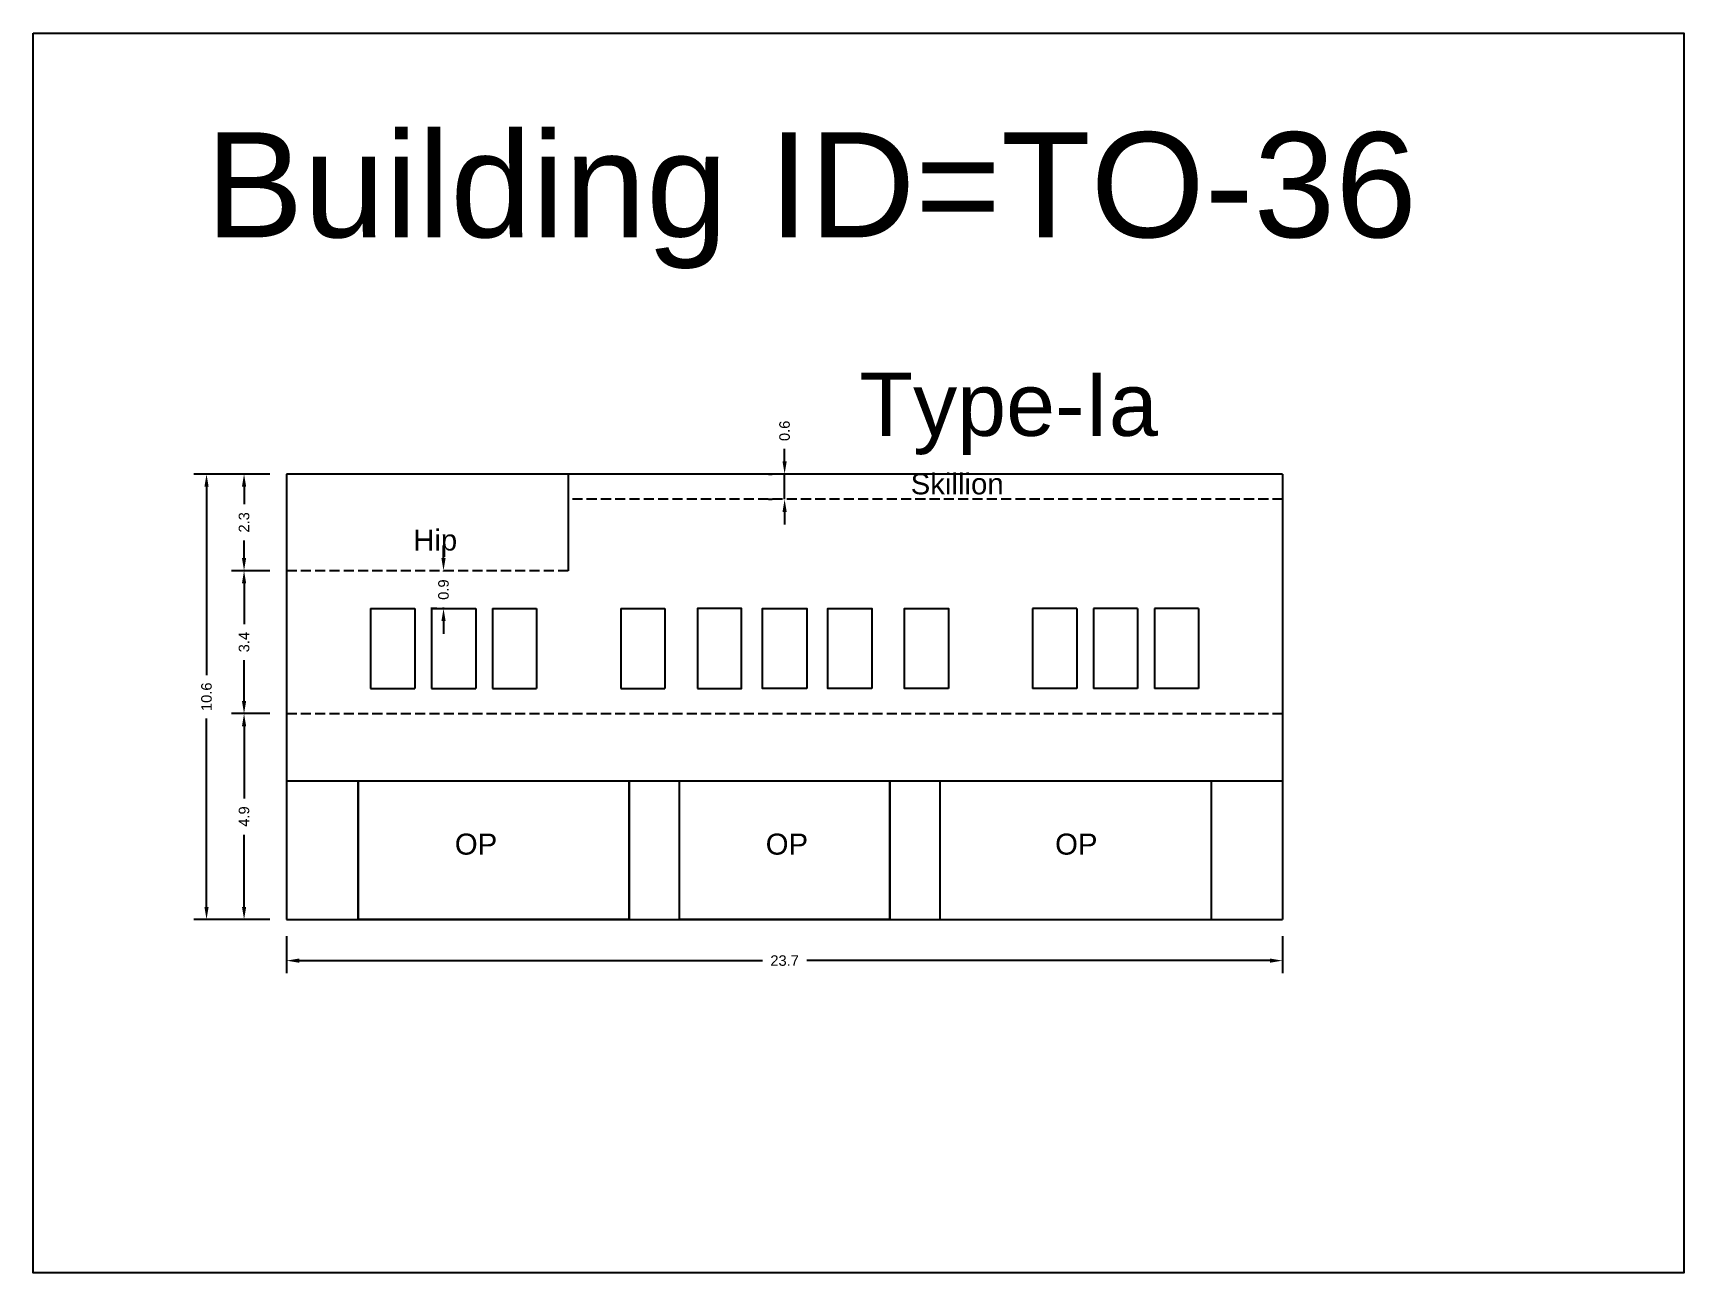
# Model space of a CAD drawing. Header units: metres. Extents: x 3416649 to 3417130, y -6713042 to -6712690.
# Drawn here: x 3416872.25 to 3416911.53, y -6712856.94 to -6712827.43 of the extents above; entities that cross this region are included whole.
import ezdxf

# ---------------------------------------------------------------- set-up
doc = ezdxf.new("R2010")
doc.units = ezdxf.units.M
doc.linetypes.add('ACAD_ISO02W100', pattern=[15, 12, -3])
doc.layers.add('Dotted', color=7, linetype='ACAD_ISO02W100', plot=False)
doc.styles.get("Standard").update_dxf_attribs({"font": 'arial.ttf'})
doc.dimstyles.new('ISO-25', dxfattribs={"dimtxt": 0.25, "dimasz": 0.3, "dimexe": 0.3, "dimexo": 0.4, "dimgap": 0.2, "dimtad": 0, "dimdec": 1, "dimdsep": 46, "dimtxsty": 'Standard', "dimcen": 2.5, "dimadec": 0, "dimazin": 0, "dimtfac": 1, "dimtdec": 1, "dimtmove": 0, "dimatfit": 3, "dimfxl": 1, "dimarcsym": 0})

# ---------------------------------------------------------------- blocks, each defined once
blk = doc.blocks.new('*D281')
at = {"color": 0, "lineweight": -2, "transparency": 16777216}
for p, q in [((3416882.016, -6712839.93), (3416882.016, -6712839.63)), ((3416881.857, -6712840.23), (3416881.716, -6712840.23)), ((3416882.016, -6712840.23), (3416882.016, -6712840.252)), ((3416881.857, -6712841.13), (3416881.716, -6712841.13)), ((3416882.016, -6712841.13), (3416882.016, -6712841.108)), ((3416882.016, -6712841.43), (3416882.016, -6712841.73))]:
    blk.add_line(p, q, dxfattribs=at)
at = {"color": 0, "transparency": 16777216}
for points in [[(3416881.966, -6712839.93), (3416882.066, -6712839.93), (3416882.016, -6712840.23)], [(3416881.966, -6712841.43), (3416882.066, -6712841.43), (3416882.016, -6712841.13)]]:
    blk.add_solid(points, dxfattribs=at)
at = {"layer": 'Defpoints', "color": 0, "transparency": 16777216}
for p in [(3416882.016, -6712840.23), (3416882.257, -6712840.23), (3416882.257, -6712841.13)]:
    blk.add_point(p, dxfattribs=at)
at = {"color": 0, "transparency": 16777216, "insert": (3416882.016, -6712840.68), "char_height": 0.25, "attachment_point": 5, "rotation": 90}
blk.add_mtext('0.9', dxfattribs=at)
blk = doc.blocks.new('*D282')
at = {"color": 0, "lineweight": -2, "transparency": 16777216}
for p, q in [((3416877.882, -6712843.63), (3416876.97, -6712843.63)), ((3416877.27, -6712843.93), (3416877.27, -6712845.647)), ((3416877.27, -6712848.23), (3416877.27, -6712846.513)), ((3416877.882, -6712848.53), (3416876.97, -6712848.53))]:
    blk.add_line(p, q, dxfattribs=at)
at = {"color": 0, "transparency": 16777216}
for points in [[(3416877.22, -6712843.93), (3416877.32, -6712843.93), (3416877.27, -6712843.63)], [(3416877.22, -6712848.23), (3416877.32, -6712848.23), (3416877.27, -6712848.53)]]:
    blk.add_solid(points, dxfattribs=at)
at = {"layer": 'Defpoints', "color": 0, "transparency": 16777216}
for p in [(3416877.27, -6712843.63), (3416878.282, -6712843.63), (3416878.282, -6712848.53)]:
    blk.add_point(p, dxfattribs=at)
at = {"color": 0, "transparency": 16777216, "insert": (3416877.27, -6712846.08), "char_height": 0.25, "attachment_point": 5, "rotation": 90}
blk.add_mtext('4.9', dxfattribs=at)
blk = doc.blocks.new('*D283')
at = {"color": 0, "lineweight": -2, "transparency": 16777216}
for p, q in [((3416877.882, -6712840.23), (3416876.97, -6712840.23)), ((3416877.27, -6712840.53), (3416877.27, -6712841.503)), ((3416877.27, -6712843.33), (3416877.27, -6712842.357)), ((3416877.882, -6712843.63), (3416876.97, -6712843.63))]:
    blk.add_line(p, q, dxfattribs=at)
at = {"color": 0, "transparency": 16777216}
for points in [[(3416877.22, -6712840.53), (3416877.32, -6712840.53), (3416877.27, -6712840.23)], [(3416877.22, -6712843.33), (3416877.32, -6712843.33), (3416877.27, -6712843.63)]]:
    blk.add_solid(points, dxfattribs=at)
at = {"layer": 'Defpoints', "color": 0, "transparency": 16777216}
for p in [(3416877.27, -6712840.23), (3416878.282, -6712840.23), (3416878.282, -6712843.63)]:
    blk.add_point(p, dxfattribs=at)
at = {"color": 0, "transparency": 16777216, "insert": (3416877.27, -6712841.93), "char_height": 0.25, "attachment_point": 5, "rotation": 90}
blk.add_mtext('3.4', dxfattribs=at)
blk = doc.blocks.new('*D284')
at = {"color": 0, "lineweight": -2, "transparency": 16777216}
for p, q in [((3416877.882, -6712837.93), (3416876.077, -6712837.93)), ((3416876.377, -6712838.23), (3416876.377, -6712842.717)), ((3416876.377, -6712848.23), (3416876.377, -6712843.743)), ((3416877.882, -6712848.53), (3416876.077, -6712848.53))]:
    blk.add_line(p, q, dxfattribs=at)
at = {"color": 0, "transparency": 16777216}
for points in [[(3416876.327, -6712838.23), (3416876.427, -6712838.23), (3416876.377, -6712837.93)], [(3416876.327, -6712848.23), (3416876.427, -6712848.23), (3416876.377, -6712848.53)]]:
    blk.add_solid(points, dxfattribs=at)
at = {"layer": 'Defpoints', "color": 0, "transparency": 16777216}
for p in [(3416876.377, -6712837.93), (3416878.282, -6712837.93), (3416878.282, -6712848.53)]:
    blk.add_point(p, dxfattribs=at)
at = {"color": 0, "transparency": 16777216, "insert": (3416876.377, -6712843.23), "char_height": 0.25, "attachment_point": 5, "rotation": 90}
blk.add_mtext('10.6', dxfattribs=at)
blk = doc.blocks.new('*D285')
at = {"color": 0, "lineweight": -2, "transparency": 16777216}
for p, q in [((3416878.282, -6712848.93), (3416878.282, -6712849.809)), ((3416901.982, -6712848.93), (3416901.982, -6712849.809)), ((3416878.582, -6712849.509), (3416889.605, -6712849.509)), ((3416901.682, -6712849.509), (3416890.659, -6712849.509))]:
    blk.add_line(p, q, dxfattribs=at)
at = {"color": 0, "transparency": 16777216}
for points in [[(3416878.582, -6712849.459), (3416878.582, -6712849.559), (3416878.282, -6712849.509)], [(3416901.682, -6712849.459), (3416901.682, -6712849.559), (3416901.982, -6712849.509)]]:
    blk.add_solid(points, dxfattribs=at)
at = {"layer": 'Defpoints', "color": 0, "transparency": 16777216}
for p in [(3416878.282, -6712848.53), (3416901.982, -6712848.53), (3416901.982, -6712849.509)]:
    blk.add_point(p, dxfattribs=at)
at = {"color": 0, "transparency": 16777216, "insert": (3416890.132, -6712849.509), "char_height": 0.25, "attachment_point": 5}
blk.add_mtext('23.7', dxfattribs=at)
blk = doc.blocks.new('*D286')
at = {"color": 0, "lineweight": -2, "transparency": 16777216}
for p, q in [((3416877.882, -6712837.93), (3416876.97, -6712837.93)), ((3416877.27, -6712838.23), (3416877.27, -6712838.65)), ((3416877.27, -6712839.93), (3416877.27, -6712839.509)), ((3416877.882, -6712840.23), (3416876.97, -6712840.23))]:
    blk.add_line(p, q, dxfattribs=at)
at = {"color": 0, "transparency": 16777216}
for points in [[(3416877.22, -6712838.23), (3416877.32, -6712838.23), (3416877.27, -6712837.93)], [(3416877.22, -6712839.93), (3416877.32, -6712839.93), (3416877.27, -6712840.23)]]:
    blk.add_solid(points, dxfattribs=at)
at = {"layer": 'Defpoints', "color": 0, "transparency": 16777216}
for p in [(3416877.27, -6712837.93), (3416878.282, -6712837.93), (3416878.282, -6712840.23)]:
    blk.add_point(p, dxfattribs=at)
at = {"color": 0, "transparency": 16777216, "insert": (3416877.27, -6712839.08), "char_height": 0.25, "attachment_point": 5, "rotation": 90}
blk.add_mtext('2.3', dxfattribs=at)
blk = doc.blocks.new('*D287')
at = {"color": 0, "lineweight": -2, "transparency": 16777216}
for p, q in [((3416890.132, -6712837.63), (3416890.132, -6712837.33)), ((3416889.747, -6712837.93), (3416889.832, -6712837.93)), ((3416890.132, -6712838.53), (3416890.132, -6712837.93)), ((3416889.747, -6712838.53), (3416889.832, -6712838.53)), ((3416890.132, -6712838.83), (3416890.132, -6712839.13))]:
    blk.add_line(p, q, dxfattribs=at)
at = {"color": 0, "transparency": 16777216}
for points in [[(3416890.082, -6712837.63), (3416890.182, -6712837.63), (3416890.132, -6712837.93)], [(3416890.082, -6712838.83), (3416890.182, -6712838.83), (3416890.132, -6712838.53)]]:
    blk.add_solid(points, dxfattribs=at)
at = {"layer": 'Defpoints', "color": 0, "transparency": 16777216}
for p in [(3416890.132, -6712837.93), (3416890.147, -6712837.93), (3416890.147, -6712838.53)]:
    blk.add_point(p, dxfattribs=at)
at = {"color": 0, "transparency": 16777216, "insert": (3416890.132, -6712836.902), "char_height": 0.25, "attachment_point": 5, "rotation": 90}
blk.add_mtext('0.6', dxfattribs=at)

msp = doc.modelspace()

# ---------------------------------------------------------------- linework, layer by layer
for points in [[(3416872.248, -6712827.435), (3416911.532, -6712827.435), (3416911.532, -6712856.942), (3416872.248, -6712856.942)], [(3416888.056, -6712843.03), (3416889.106, -6712843.03), (3416889.106, -6712841.13), (3416888.056, -6712841.13)], [(3416890.657, -6712843.03), (3416889.607, -6712843.03), (3416889.607, -6712841.13), (3416890.657, -6712841.13)], [(3416892.208, -6712843.03), (3416891.158, -6712843.03), (3416891.158, -6712841.13), (3416892.208, -6712841.13)], [(3416894.032, -6712843.03), (3416892.982, -6712843.03), (3416892.982, -6712841.13), (3416894.032, -6712841.13)], [(3416879.982, -6712845.23), (3416886.432, -6712845.23), (3416886.432, -6712848.53), (3416879.982, -6712848.53)], [(3416887.632, -6712845.23), (3416892.632, -6712845.23), (3416892.632, -6712848.53), (3416887.632, -6712848.53)]]:
    msp.add_lwpolyline(points, close=True)
for points in [[(3416878.282, -6712837.93), (3416878.282, -6712848.53)], [(3416901.982, -6712837.93), (3416878.282, -6712837.93)], [(3416884.982, -6712837.93), (3416884.982, -6712840.23)], [(3416901.982, -6712837.93), (3416901.982, -6712848.53)], [(3416880.282, -6712841.13), (3416880.282, -6712843.03)], [(3416880.282, -6712841.13), (3416881.332, -6712841.13)], [(3416881.332, -6712841.13), (3416881.332, -6712843.03)], [(3416881.732, -6712841.13), (3416882.782, -6712841.13)], [(3416881.732, -6712841.13), (3416881.732, -6712843.03)], [(3416882.782, -6712841.13), (3416882.782, -6712843.03)], [(3416883.182, -6712841.13), (3416884.232, -6712841.13)], [(3416883.182, -6712841.13), (3416883.182, -6712843.03)], [(3416884.232, -6712841.13), (3416884.232, -6712843.03)], [(3416886.232, -6712841.13), (3416886.232, -6712843.03)], [(3416886.232, -6712841.13), (3416887.282, -6712841.13)], [(3416887.282, -6712841.13), (3416887.282, -6712843.03)], [(3416896.032, -6712841.13), (3416896.032, -6712843.03)], [(3416897.082, -6712841.13), (3416896.032, -6712841.13)], [(3416897.082, -6712841.13), (3416897.082, -6712843.03)], [(3416897.482, -6712841.13), (3416897.482, -6712843.03)], [(3416898.532, -6712841.13), (3416897.482, -6712841.13)], [(3416898.532, -6712841.13), (3416898.532, -6712843.03)], [(3416899.982, -6712841.13), (3416898.932, -6712841.13)], [(3416898.932, -6712841.13), (3416898.932, -6712843.03)], [(3416899.982, -6712841.13), (3416899.982, -6712843.03)], [(3416880.282, -6712843.03), (3416881.332, -6712843.03)], [(3416881.732, -6712843.03), (3416882.782, -6712843.03)], [(3416883.182, -6712843.03), (3416884.232, -6712843.03)], [(3416886.232, -6712843.03), (3416887.282, -6712843.03)], [(3416897.082, -6712843.03), (3416896.032, -6712843.03)], [(3416898.532, -6712843.03), (3416897.482, -6712843.03)], [(3416899.982, -6712843.03), (3416898.932, -6712843.03)], [(3416878.282, -6712845.23), (3416901.982, -6712845.23)], [(3416879.982, -6712845.23), (3416879.982, -6712848.53)], [(3416886.432, -6712848.53), (3416886.432, -6712845.23)], [(3416887.632, -6712848.53), (3416887.632, -6712845.23)], [(3416892.632, -6712848.53), (3416892.632, -6712845.23)], [(3416893.832, -6712848.53), (3416893.832, -6712845.23)], [(3416900.282, -6712845.23), (3416900.282, -6712848.53)], [(3416878.282, -6712848.53), (3416901.982, -6712848.53)]]:
    msp.add_lwpolyline(points)
at = {"layer": 'Dotted', "ltscale": 0.02}
for points in [[(3416901.982, -6712838.53), (3416884.982, -6712838.53)], [(3416884.982, -6712840.23), (3416878.282, -6712840.23)], [(3416878.282, -6712843.63), (3416901.982, -6712843.63)]]:
    msp.add_lwpolyline(points, dxfattribs=at)

# ---------------------------------------------------------------- texts
at = {"attachment_point": 1}
for s, width, heights, insert, char_height in [('Building ID=TO-36', 67.86454, [0.517], (3416876.354, -6712829.796), 2.5), ('Type-Ia ', 9.99112, [0.517], (3416891.91, -6712835.521), 1.5), ('Skillion', 67.86454, [0], (3416893.132, -6712837.913), 0.5), ('Hip', 67.86454, [0], (3416881.294, -6712839.251), 0.5), ('OP', 67.86454, [0], (3416882.285, -6712846.486), 0.5), ('OP', 67.86454, [0], (3416889.682, -6712846.486), 0.5), ('OP', 67.86454, [0], (3416896.568, -6712846.486), 0.5)]:
    msp.add_mtext_dynamic_manual_height_columns(s, width=width, gutter_width=12.5, heights=heights, dxfattribs=dict(at, insert=insert, char_height=char_height))

# ---------------------------------------------------------------- dimensions: what is measured, and where the dimension line sits
for base, p1, p2, picture, middle in [((3416890.132, -6712837.93), (3416890.147, -6712838.53), (3416890.147, -6712837.93), '*D287', (3416890.132, -6712836.902)), ((3416876.377, -6712837.93), (3416878.282, -6712848.53), (3416878.282, -6712837.93), '*D284', (3416876.377, -6712843.23)), ((3416877.27, -6712837.93), (3416878.282, -6712840.23), (3416878.282, -6712837.93), '*D286', (3416877.27, -6712839.08)), ((3416882.016, -6712840.23), (3416882.257, -6712841.13), (3416882.257, -6712840.23), '*D281', (3416882.016, -6712840.68)), ((3416877.27, -6712840.23), (3416878.282, -6712843.63), (3416878.282, -6712840.23), '*D283', (3416877.27, -6712841.93)), ((3416877.27, -6712843.63), (3416878.282, -6712848.53), (3416878.282, -6712843.63), '*D282', (3416877.27, -6712846.08))]:
    dim = msp.add_linear_dim(base=base, p1=p1, p2=p2, angle=90, dimstyle='ISO-25')
    dim.commit()
    dim.dimension.update_dxf_attribs({"geometry": picture, "text_midpoint": middle})
dim = msp.add_linear_dim(base=(3416901.982, -6712849.509), p1=(3416878.282, -6712848.53), p2=(3416901.982, -6712848.53), dimstyle='ISO-25')
dim.commit()
dim.dimension.update_dxf_attribs({"geometry": '*D285', "text_midpoint": (3416890.132, -6712849.509)})

doc.saveas('drawing.dxf')
